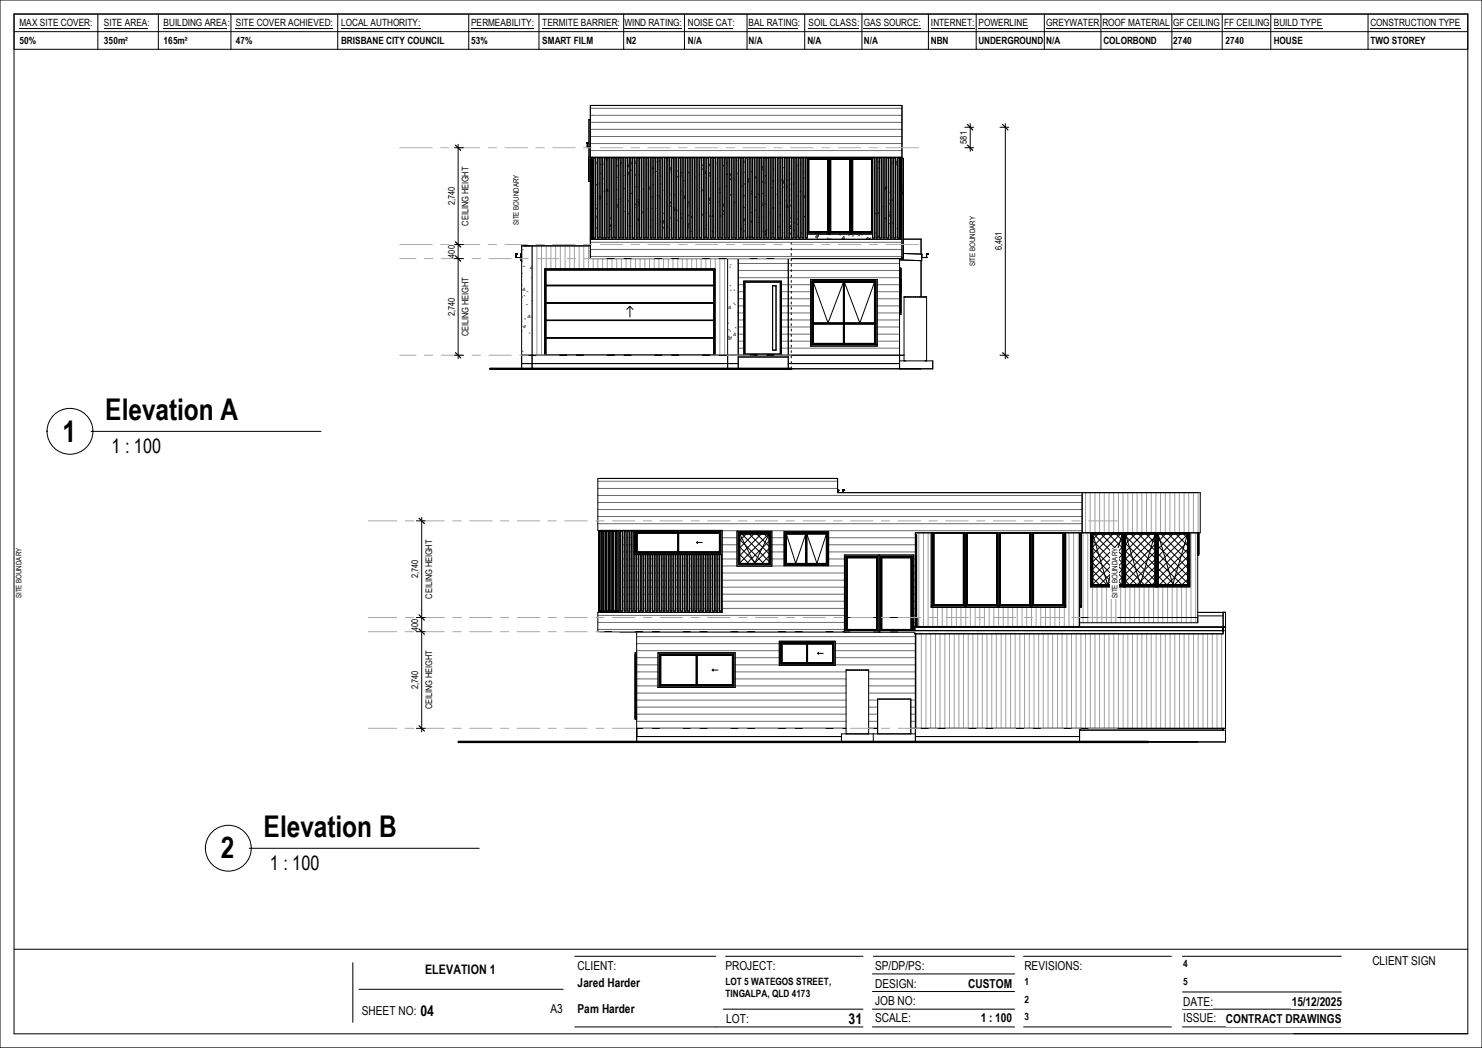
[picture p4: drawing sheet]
<svg xmlns="http://www.w3.org/2000/svg" width="420mm" height="297mm" viewBox="0 0 420 297" stroke-linecap="round" stroke-linejoin="round" font-family="sans-serif">
<defs><g id="words">
<g font-size="8.5">
<text x="29.8" y="119.2">Elevation A</text>
<text x="17.7" y="125.1">1</text>
<text x="74.7" y="237.3">Elevation B</text>
<text x="62.6" y="243.3">2</text>
</g>
<g font-size="5.6">
<text x="31.6" y="128.3">1 : 100</text>
<text x="76.5" y="246.5">1 : 100</text>
</g>
<g font-size="4.2">
<text x="119.2" y="288">04</text>
<text x="240.5" y="290.1">31</text>
</g>
<text font-size="3.7" x="120.5" y="276">ELEVATION 1</text>
<g font-size="3.5">
<text x="163.7" y="274.9">CLIENT:</text>
<text x="205.6" y="275">PROJECT:</text>
<text x="248" y="275">SP/DP/PS:</text>
<text x="290.3" y="275">REVISIONS:</text>
<text x="388.9" y="273.4">CLIENT SIGN</text>
<text x="163.7" y="279.7">Jared Harder</text>
<text x="248" y="279.9">DESIGN:</text>
<text x="274.4" y="279.9">CUSTOM</text>
<text x="102.5" y="287.6">SHEET NO:</text>
<text x="156" y="287.2">A3</text>
<text x="163.7" y="287.2">Pam Harder</text>
<text x="248" y="284.7">JOB NO:</text>
<text x="335.3" y="285">DATE:</text>
<text x="366.1" y="285.1">15/12/2025</text>
<text x="205.8" y="289.8">LOT:</text>
<text x="248" y="289.7">SCALE:</text>
<text x="278" y="289.7">1 : 100</text>
<text x="335.3" y="289.7">ISSUE:</text>
<text x="347.4" y="290.1">CONTRACT DRAWINGS</text>
</g>
<g font-size="2.9">
<text x="205.6" y="279">LOT 5 WATEGOS STREET,</text>
<text x="205.6" y="282.5">TINGALPA, QLD 4173</text>
</g>
<g font-size="2.8">
<text x="5.5" y="7.5">MAX SITE COVER:</text>
<text x="29.5" y="7.5">SITE AREA:</text>
<text x="46.4" y="7.5">BUILDING AREA:</text>
<text x="66.8" y="7.5">SITE COVER ACHIEVED:</text>
<text x="96.7" y="7.5">LOCAL AUTHORITY:</text>
<text x="133.5" y="7.5">PERMEABILITY:</text>
<text x="153.7" y="7.5">TERMITE BARRIER:</text>
<text x="177" y="7.5">WIND RATING:</text>
<text x="194.9" y="7.5">NOISE CAT:</text>
<text x="212.1" y="7.5">BAL RATING:</text>
<text x="229.2" y="7.5">SOIL CLASS:</text>
<text x="244.8" y="7.5">GAS SOURCE:</text>
<text x="263.8" y="7.5">INTERNET:</text>
<text x="277.3" y="7.5">POWERLINE</text>
<text x="296.5" y="7.5">GREYWATER</text>
<text x="312.4" y="7.5">ROOF MATERIAL</text>
<text x="332.5" y="7.5">GF CEILING</text>
<text x="346.9" y="7.5">FF CEILING</text>
<text x="361" y="7.5">BUILD TYPE</text>
<text x="388.4" y="7.5">CONSTRUCTION TYPE</text>
<text x="5.5" y="12.6">50%</text>
<text x="29.5" y="12.6">350m²</text>
<text x="46.4" y="12.6">165m²</text>
<text x="66.8" y="12.6">47%</text>
<text x="96.7" y="12.6">BRISBANE CITY COUNCIL</text>
<text x="133.5" y="12.6">53%</text>
<text x="153.7" y="12.6">SMART FILM</text>
<text x="177.4" y="12.6">N2</text>
<text x="194.9" y="12.6">N/A</text>
<text x="212.1" y="12.6">N/A</text>
<text x="228.8" y="12.6">N/A</text>
<text x="244.8" y="12.6">N/A</text>
<text x="263.8" y="12.6">NBN</text>
<text x="277.3" y="12.6">UNDERGROUND</text>
<text x="296.5" y="12.6">N/A</text>
<text x="312.7" y="12.6">COLORBOND</text>
<text x="332.5" y="12.6">2740</text>
<text x="347.3" y="12.4">2740</text>
<text x="361" y="12.6">HOUSE</text>
<text x="388.4" y="12.6">TWO STOREY</text>
<text x="335.3" y="274">4</text>
<text x="290.3" y="279.3">1</text>
<text x="335.3" y="279.1">5</text>
<text x="290.3" y="284.3">2</text>
<text x="290.3" y="289">3</text>
</g>
<g font-size="2.6">
<text x="274" y="40.7" transform="rotate(-90 274 40.7)">581</text>
<text x="128.9" y="58.2" transform="rotate(-90 128.9 58.2)">2,740</text>
<text x="132.8" y="63.9" transform="rotate(-90 132.8 63.9)">CEILING HEIGHT</text>
<text x="283.9" y="70.9" transform="rotate(-90 283.9 70.9)">6,461</text>
<text x="128.9" y="73" transform="rotate(-90 128.9 73)">400</text>
<text x="128.9" y="89.5" transform="rotate(-90 128.9 89.5)">2,740</text>
<text x="132.8" y="95.3" transform="rotate(-90 132.8 95.3)">CEILING HEIGHT</text>
<text x="118.5" y="163.9" transform="rotate(-90 118.5 163.9)">2,740</text>
<text x="122.5" y="169.6" transform="rotate(-90 122.5 169.6)">CEILING HEIGHT</text>
<text x="118.5" y="178.7" transform="rotate(-90 118.5 178.7)">400</text>
<text x="118.5" y="195.3" transform="rotate(-90 118.5 195.3)">2,740</text>
<text x="122.5" y="201" transform="rotate(-90 122.5 201)">CEILING HEIGHT</text>
</g>
<g font-size="2.1">
<text x="147" y="63.8" transform="rotate(-90 147 63.8)">SITE BOUNDARY</text>
<text x="276.4" y="75.5" transform="rotate(-90 276.4 75.5)">SITE BOUNDARY</text>
<text x="6.1" y="169.5" transform="rotate(-90 6.1 169.5)">SITE BOUNDARY</text>
<text x="316.7" y="169.5" transform="rotate(-90 316.7 169.5)">SITE BOUNDARY</text>
</g>
</g></defs>
<g fill="none" stroke="#a0a0a0" stroke-width=".28">
<path d="M150.8 69.7v31M152.1 69.7v31M153.5 69.7v31M154.8 69.7v6.5M156.1 69.7v6.5M157.5 69.7v6.5M158.8 69.7v6.5M160.1 69.7v6.5M161.5 69.7v6.5M162.8 69.7v6.5M164.1 69.7v6.5M165.4 69.7v6.5"/>
<path d="M166.8 69.7v6.5M168.1 73.3v2.9M169.4 73.3v2.9M170.8 73.3v2.9M172.1 73.3v2.9M173.4 73.3v2.9M174.8 73.3v2.9M176.1 73.3v2.9M177.4 73.3v2.9M178.7 73.3v2.9M180.1 73.3v2.9M181.4 73.3v2.9"/>
<path d="M182.8 73.3v2.9M184.1 73.3v2.9M185.4 73.3v2.9M186.7 73.3v2.9M188 73.3v2.9M189.4 73.3v2.9M190.7 73.3v2.9M192.1 73.3v2.9M193.4 73.3v2.9M194.7 73.3v2.9M196 73.3v2.9M197.4 73.3v2.9"/>
<path d="M198.7 73.3v2.9M200 73.3v2.9M201.4 73.3v2.9M202.7 73.3v27.4M204 73.3v27.4M205.4 73.3v27.4"/>
</g>
<g fill="none" stroke="#787878" stroke-width=".28">
<path d="M147.8 78.3l.1 .1M148 77.5l-.2 .1M148.2 74.1l-.3 .2M148.3 70.7l-.3 .2M148.5 75.5h.1M148.5 75.5h-.3M150.5 78.5l.3 .2M150.8 75.5l-.6 .6 .6 .1M206.8 75.6l.3 .2M207.2 75.1h-.3M147.8 84.2h.1M147.8 91.2h.1"/>
<path d="M147.9 80.9h-.1M148 93.8l-.2 .1M148 99.5l.3 .2M148.2 92.5l.7-.3-.2 .7zM148.5 81.8l.1-.1 .2 .6-.7-.1zM148.5 83.7l.3 .2M148.7 90.3l.3 .2M149.5 86.3l-.4 .1M149.6 82.6l-.3 .1M149.9 94.3l.3 .2M150 89.3l.2 .6h-.6zM150.6 89.8l-.3 .1"/>
<path d="M150.8 85.1v.2M206.2 95.7l.4-.5 .1 1-.5-.1M206.2 91.4l.3 .2M206.6 95.8l.7-.3-.2 .6zM206.7 93.4h-.4M206.8 80.9l.3 .2M206.8 93.7l.3 .2M206.9 86.7l.2 .7-.6-.1zM206.9 82.2l.3 .2M208.2 85.9h-.4M208.2 86.2l.2 .2M208.3 82.2l-.4 .1"/>
<path d="M208.3 92.8l.3 .2M208.3 94.4l.1 .6h-.5zM209.2 99.6h.1M209.2 88.4v.1M209.2 89.4l-.2 .1M207.7 100.6h-.3"/>
</g>
<g fill="none" stroke="#6c6c6c" stroke-width=".28">
<path d="M167.3 30.7h88.3M167.3 32.7h88.3M167.3 34.7h88.3M167.3 36.7h88.3M167.3 38.7h88.3M167.3 40.7h88.3M167.3 42.7h88.3M167.3 68.7h88.3M167.3 70.7h88.3M167.3 72.7h88.3M209.2 74.7h45.7M209.2 76.7h45.7"/>
<path d="M209.2 78.7h45.7M209.2 80.7h1.6M209.2 82.7h1.6M209.2 84.7h1.6M209.2 86.7h1.6M209.2 88.7h1.6M209.2 90.7h1.6M209.2 92.7h1.6M209.2 94.7h1.6M209.2 96.7h1.6M209.2 98.7h1.6M221.4 80.7h8.3"/>
<path d="M221.4 82.7h8.3M221.4 84.7h8.3M221.4 86.7h8.3M221.4 88.7h8.3M221.4 90.7h8.3M221.4 92.7h8.3M221.4 94.7h8.3M221.4 96.7h8.3M221.4 98.7h33.5M248.6 80.7h6.3M248.6 82.7h6.3M248.6 84.7h6.3"/>
<path d="M248.6 86.7h6.3M248.6 88.7h6.3M248.6 90.7h6.3M248.6 92.7h6.3M248.6 94.7h6.3M248.6 96.7h6.3"/>
</g>
<g fill="none" stroke="#cecece" stroke-width=".28">
<path d="M168 44.7h.3M168 54.6h.3M168 47.8l.2 .1M168.2 58.3h-.2M168.8 44.6v.2M169 46.1l.2 .3M169 59l.2 .2M169.3 56.2l-.1 .1M169.3 52.3l-.2 .1 .2 .1M169.3 57.9l-.1 .1M169.8 55.7l.3-.2v.9l-.3-.1M169.8 52.2h.1"/>
<path d="M170.1 49.1l.2 .1M170.3 46.5v.1M170.8 46.3v.3M170.8 50.6h.2M170.8 54.3h.1M171.8 54.1l.3-.5 .2 .7-.5-.1M171.8 59.8h.1M171.8 45l.5-.2-.2 .6-.3-.2M172 57.7l-.2 .1M173.2 50.3h.1M174.8 53.6h.1M174.8 58.5l.3 .2"/>
<path d="M174.9 45.1l.2 .2M174.9 58l.2 .2M175 50.2l-.2 .2M175.1 46.9l-.3 .2M175.3 56.5v.1M175.8 56.3v.2M175.8 49.5h.1M176.2 46.2l-.3 .1M176.8 53.3l.3 .2M177 59.9l.2 .2M177.3 49.7l-.3 .1M177.8 46.9l.2-.3 .1 .6h-.3"/>
<path d="M178.1 56.9h.2M178.3 48.9l-.5 .2M178.3 49l-.2 .5-.3-.3M178.8 46.4h.5M178.8 48.2l.3 .1M179.3 54.4l-.4 .5h.4M179.3 45.8l-.5 .5M179.9 56.3l-.1 .1M180 52.9l-.2 .2M180 45.7l-.2 .1M180.2 49.5l-.3 .2M180.2 58.8h.1"/>
<path d="M180.3 57.7l-.2 .3h.2M180.3 46.1l-.3 .3M180.8 57.2l.2 .9h-.2M180.8 56.9l.2 .2M180.9 49.5l.3 .2M181 56.6h-.2M181.1 52.9l-.3 .1M181.2 50.9l.1 .1M182.2 53.6h.1M183.2 59.2h.1M183.3 46.3v.1M183.8 53.3l.4 .3 .1-.3"/>
<path d="M184.2 48.4h.1M184.3 53l-.5 .2M184.8 56v.1M185 59l-.2 .1M185 55.6l-.2 .2M185.2 52.2l-.3 .3M185.3 47.3l-.5 .5 .5 .1M185.3 45.6l-.1 .1M185.3 48.9l-.3 .2M185.8 59.1h.1M186.1 44.9h.2M186.3 55.4v.1"/>
<path d="M186.3 45.8v.1M186.3 48.6h-.3M186.8 55.3v.2M186.8 45.6v.2M186.8 56l.1 .1M187.1 49.9l.2 .1M187.3 52.1h-.1M187.8 53.9l.1 .1M188.3 59.3h.1M189.1 58.2l.2 .1M189.2 45.3l.1 .1M189.8 48.1l.5 .1"/>
<path d="M189.8 57.4l.5 .2M189.8 48.7l.1 .1M190.2 48l-.3 .1M190.2 58.3l-.3 .2M190.3 47.3l-.5 .5M190.3 51.6l-.1 .1M190.3 57.1l-.5 .2M190.3 54.9l-.2 .2M190.7 44.7h.1M191.1 59.2l.2 .2M191.1 58.9h-.3M191.3 55.2l-.4 .1"/>
<path d="M191.3 59.3l-.4 .3 .4 .1M191.8 59.4v.4M191.8 50l.3 .2M192.3 48.3l-.2 .2h.2M192.3 50h.1M192.8 49.7h.2l-.2 .5M192.8 55l.1 .1M193 54l.3 .1M193 48.9l.3 .2M193.8 55.8l.2-.3 .1 .7-.3-.1M193.8 51.2h.1M195 58.4h-.2"/>
<path d="M195.1 48.9l.2 .1M195.1 57.1l.2 .3M195.3 57.7h-.1M196.3 47.2h.1M196.3 50.9h-.2M197.2 50.2h.1M198.8 53.8h.2l-.2 .6M199 47.8l.2 .2M199.1 46.9h-.3M199.8 48.6h.1l.1 .6-.2-.1M200.3 50.4h-.3M200.8 49.4l.4-.5 .1 .6"/>
<path d="M200.8 49.8l.5 .1M200.8 46.7l.5 .3M200.9 46.7l-.1 .2M201 56.1l.3 .2M201 57.6h.3M201.3 56.2l-.5 .6h.5M201.3 46.5l-.5 .2M201.9 59.6l.3 .3M202.8 50.5l.1 .1M203 46.4h-.2M203.8 53.6h.2M203.9 57.2h-.1"/>
<path d="M203.9 54.5l.3 .2M204.8 58l.3-.1-.2 .6M204.8 58.4l.1 .1M204.9 46.8l.2 .2M204.9 59.7l.2 .2M205.8 56.1v.1M205.9 49.3l.3 .2M206 52.7l-.2 .2M206.1 49.4l-.3 .2M206.2 46l-.2 .2M206.8 49.6l.4-.4 .1 .6h-.5M206.9 55.1l.3 .2"/>
<path d="M207.3 50.6l-.5 .2 .5 .3M208.1 50.7l.2 .1M208.3 57.1l-.2 .3h.2M209.1 45.6h.2M209.3 49.2h-.3M210.3 52.7h-.2M210.8 45.8l.3 .2M210.8 58.7l.2 .2M210.9 58.8l-.1 .1M211.1 55.4l-.3 .2M211.2 52l-.3 .2M211.2 59.9h.1"/>
<path d="M211.3 45.4l-.1 .1M211.3 48.6l-.3 .3M211.8 50.9l.2-.3 .2 1-.4-.1M212 45.2h-.2M212.9 54.1l.2 .2M213.1 48.7h-.3M213.3 54.7l-.4 .2 .4 .2M214.1 59.5l-.3 .1M214.2 55.8l-.3 .1M214.3 50l-.3 .4h.3M214.8 54.9l.3 .2M215.8 57.5l.2 .6h-.2"/>
<path d="M215.8 47.3l.3-.1-.3 .6M215.8 44.7h-.3M216.1 58.2l-.3 .1M216.2 54.8l-.3 .1M216.3 48.1l-.1 .1M216.3 51.4l-.3 .2M216.6 44.6l-.2 .1M216.8 51.9h.1M216.8 49.8l.2 .2M216.8 44.8l.2 .2M216.8 57.7l.2 .2M217.9 59l-.1 .1"/>
<path d="M218.8 44.6l.2 .1M218.8 53.1l.2 .2M218.9 51.1l.3 .2M219.2 47.9h.1M219.3 58.8l-.4 .2 .4 .2M219.3 51.5l-.2 .1M220.2 55.2h.1M220.3 55.1h.1M221.3 51h.1M221.3 51v.1M221.3 54.1l-.1 .1M221.3 57.4l-.2 .2"/>
<path d="M221.8 50.7v.4M221.8 51.4l.4-.1-.2 .6-.2-.1M222.1 47.5h-.3M222.2 50h.1M222.2 49.8l.1 .1M222.3 52.9l-.2 .2h.2M222.8 58.5l.3-.4 .2 .6h-.5M222.8 52.4l.1-.1 .1 1-.2-.1M222.8 56.8l.1 .1M223.3 51l-.4 .1M224.2 44.8l.1 .1M224.3 58.2h-.3"/>
<path d="M224.8 52.2l.2 .1M225.8 55.5l.1 .1M225.9 47h-.1M226.8 54.2h.2M226.9 57.8l-.1 .1M226.9 46.5l-.1 .1M227.8 55.6l.4-.2-.2 .6-.2-.1M227.8 50.3l.1 .1M228.2 48.8l.1 .1M248.9 47.6l-.1 .1M249.3 45.6l-.3 .3 .3 .1M249.8 58.5h.1"/>
<path d="M249.8 54.8h.1M251.3 53l-.5 .1 .1-.1 .1 .6h-.2M251.3 53.1l-.1 .5-.4-.3M251.8 57.6l.3 .2M251.9 44.7l.2 .3M252.3 56.6l-.1 .1M252.3 59.9l-.2 .2M252.3 54.5h-.2M252.8 56.6l.2 .1M252.9 46.4h-.1M253.3 45.8h-.2l.2 .2M253.8 46.1l.3-.3 .1 .9h-.4"/>
<path d="M253.8 45.6v.1M254.8 58.2h.1M254.8 51.4l.1 .1M254.8 50.5h.1M254.9 57.9l-.1 .1M169.2 64.5l-.3 .2M169.3 61.2l-.3 .1M169.3 61.8h-.3M171.3 67.1l-.7 .7M171.4 67.4l.1 .4M172.8 63.7l.3 .2M173.1 64.9l-.3 .1"/>
<path d="M173.3 61.6l-.2 .2 .2 .1M173.3 63.6l-.5 .2M173.3 63.9l-.1 .3-.4-.2M174.3 63.9l-.1 .1M174.3 67.2l-.2 .2M175.3 64.8h.1M178.2 63.9l.1 .1M178.3 60.6h-.3M179.2 67.8h.2M179.3 64.1h-.1M180.8 62l.2 .5h-.2M181.2 63.8h.1"/>
<path d="M181.3 60.6v.1M181.8 60.4l.1-.1-.1 .4M182.2 60.1h-.4M183.2 67.2l-.3 .1M183.8 64.3h.1M184.8 62.4h.1M185.8 63.2h.1M187.1 62.7l.2 .2M187.8 62.9l.3-.4 .2 .7h-.5M187.8 64.5l.2-.1-.2 .6M187.8 60.3l.3 .2M188.3 62.9h-.2"/>
<path d="M189.1 64.4l.2 .1M189.9 65l-.1 .2M190.1 61.6l-.3 .2M192.3 62.4h-.3M192.6 67.8h.1M193 61.7l.3 .2M193.2 60.6h.1M195.1 67.7l-.2 .1M195.2 64.3l-.3 .2M195.3 63.3l-.4 .5h.4M195.3 60.9l-.3 .2M195.8 65.6h.2"/>
<path d="M196.3 61.3l-.5 .1 .5 .3M198.2 65.3h.1M198.8 60.9l.1 .1M199 60.7l.2 .2M199.9 64.8l.3 .2M200.2 67.1l-.3 .1M200.3 60.4l-.1 .1M200.3 63.7l-.2 .1M201.3 61.2l-.4 .1M201.8 61.3l.5 .1M202.3 64.3v.1M202.3 60.8l-.5 .5"/>
<path d="M202.3 65.4l-.4 .1 .4 .3M202.3 64.7l-.2 .1M202.8 64.3v.2M204.1 61l.2 .2M205.1 60.7h-.3M205.3 66.4l-.1 .1M208.7 67.6h-.3M208.8 63.9h.1M209.8 64.7l.2-.2 .1 .6h-.3M210.8 62.1l.4-.1-.3 .6-.1-.1M210.8 65.3l.2 .2M211.3 63.5l-.2 .1"/>
<path d="M212.3 67.1h-.1M212.8 63l.5 .1M212.8 60.1l.3 .2M212.8 67l.3 .2M213.3 62.3l-.5 .5M214.9 61.5l.3 .2M215.2 63l-.3 .1M215.8 64.9h.1M215.9 61.5l-.1 .1M216.2 65.5l.1 .1M216.8 66.2l.4-.2-.2 .7-.2-.2M217.3 65.2l-.5 .5h.5"/>
<path d="M218.2 60.4h.1M218.8 66.2h.2M218.8 66l.2 .2M221 67.5l-.3 .2M221.1 64.1l-.3 .2M221.2 60.7l-.3 .3M221.3 65.9h-.1M221.8 65.9h.1M222.2 62.7h.1M223.8 64.7l.5 .1M223.8 60.7h.1M224.2 61.8l-.3 .1"/>
<path d="M224.3 66.1l-.2 .2h.2M224.3 64.1l-.1-.3-.4 .5M224.8 65l.1 .2M225.3 62.9l-.3 .1 .3 .2M225.3 65.4h-.3M225.8 62l.3 .1M226.2 66.8l-.3 .2M226.3 60.2h-.1M226.3 63.5l-.2 .1M227 66l.3 .2M228 61.3l-.2 .1M228.2 61.7l.1 .1"/>
<path d="M231.1 67.1l.7-.3-.2 .7zM231.1 66.3v.1M231.9 66.4l.1 .6h-.6zM232.6 66.3l.1 .1M234.4 66.3l.8 .2v-.2M234.5 67.5l.2 .2M235.5 67.7h-.3M237.9 66.4l.3 .2M239.1 67l.2 .6h-.7zM240.4 66.5l.3 .2M241.9 66.8l-.3 .1M243.3 66.7l.3 .1"/>
<path d="M244.5 66.5h-.4M245.4 67.8l.6-.6v.6M246.4 67.6l-.1 .2M246.4 67.6l.1 .2M246.4 67.7l-.4 .1M246.4 67.7l-.1 .1M246.8 67.4l-.3 .2M248.3 60.5v.2M248.3 66h-.3M248.8 60.3v.3M248.8 66.9l.2 .2M250.8 61.8l.2 .1"/>
<path d="M251 62h-.2M252.1 66.7l-.3 .1M252.2 63.3l-.2 .2M252.3 64.4h.1M252.3 60.7l-.5 .5 .5 .1M252.9 63.1l.3 .2M254.1 67.1l.2 .1M254.3 64.6v.1M254.9 64.4l-.1 .1M254.9 64.5l-.1 .4"/>
</g>
<g fill="none" stroke="#464646" stroke-width=".28">
<path d="M168 44.7h.3M168 54.6h.3M168 47.8l.2 .1M168.2 58.3h-.2M168.8 44.6v.2M169 46.1l.2 .3M169 59l.2 .2M169.3 56.2l-.1 .1M169.3 52.3l-.2 .1 .2 .1M169.3 57.9l-.1 .1M169.8 55.7l.3-.2v.9l-.3-.1M169.8 52.2h.1"/>
<path d="M170.1 49.1l.2 .1M170.3 46.5v.1M170.8 46.3v.3M170.8 50.6h.2M170.8 54.3h.1M171.8 54.1l.3-.5 .2 .7-.5-.1M171.8 59.8h.1M171.8 45l.5-.2-.2 .6-.3-.2M172 57.7l-.2 .1M173.2 50.3h.1M174.8 53.6h.1M174.8 58.5l.3 .2"/>
<path d="M174.9 45.1l.2 .2M174.9 58l.2 .2M175 50.2l-.2 .2M175.1 46.9l-.3 .2M175.3 56.5v.1M175.8 56.3v.2M175.8 49.5h.1M176.2 46.2l-.3 .1M176.8 53.3l.3 .2M177 59.9l.2 .2M177.3 49.7l-.3 .1M177.8 46.9l.2-.3 .1 .6h-.3"/>
<path d="M178.1 56.9h.2M178.3 48.9l-.5 .2M178.3 49l-.2 .5-.3-.3M178.8 46.4h.5M178.8 48.2l.3 .1M179.3 54.4l-.4 .5h.4M179.3 45.8l-.5 .5M179.9 56.3l-.1 .1M180 52.9l-.2 .2M180 45.7l-.2 .1M180.2 49.5l-.3 .2M180.2 58.8h.1"/>
<path d="M180.3 57.7l-.2 .3h.2M180.3 46.1l-.3 .3M180.8 57.2l.2 .9h-.2M180.8 56.9l.2 .2M180.9 49.5l.3 .2M181 56.6h-.2M181.1 52.9l-.3 .1M181.2 50.9l.1 .1M182.2 53.6h.1M183.2 59.2h.1M183.3 46.3v.1M183.8 53.3l.4 .3 .1-.3"/>
<path d="M184.2 48.4h.1M184.3 53l-.5 .2M184.8 56v.1M185 59l-.2 .1M185 55.6l-.2 .2M185.2 52.2l-.3 .3M185.3 47.3l-.5 .5 .5 .1M185.3 45.6l-.1 .1M185.3 48.9l-.3 .2M185.8 59.1h.1M186.1 44.9h.2M186.3 55.4v.1"/>
<path d="M186.3 45.8v.1M186.3 48.6h-.3M186.8 55.3v.2M186.8 45.6v.2M186.8 56l.1 .1M187.1 49.9l.2 .1M187.3 52.1h-.1M187.8 53.9l.1 .1M188.3 59.3h.1M189.1 58.2l.2 .1M189.2 45.3l.1 .1M189.8 48.1l.5 .1"/>
<path d="M189.8 57.4l.5 .2M189.8 48.7l.1 .1M190.2 48l-.3 .1M190.2 58.3l-.3 .2M190.3 47.3l-.5 .5M190.3 51.6l-.1 .1M190.3 57.1l-.5 .2M190.3 54.9l-.2 .2M190.7 44.7h.1M191.1 59.2l.2 .2M191.1 58.9h-.3M191.3 55.2l-.4 .1"/>
<path d="M191.3 59.3l-.4 .3 .4 .1M191.8 59.4v.4M191.8 50l.3 .2M192.3 48.3l-.2 .2h.2M192.3 50h.1M192.8 49.7h.2l-.2 .5M192.8 55l.1 .1M193 54l.3 .1M193 48.9l.3 .2M193.8 55.8l.2-.3 .1 .7-.3-.1M193.8 51.2h.1M195 58.4h-.2"/>
<path d="M195.1 48.9l.2 .1M195.1 57.1l.2 .3M195.3 57.7h-.1M196.3 47.2h.1M196.3 50.9h-.2M197.2 50.2h.1M198.8 53.8h.2l-.2 .6M199 47.8l.2 .2M199.1 46.9h-.3M199.8 48.6h.1l.1 .6-.2-.1M200.3 50.4h-.3M200.8 49.4l.4-.5 .1 .6"/>
<path d="M200.8 49.8l.5 .1M200.8 46.7l.5 .3M200.9 46.7l-.1 .2M201 56.1l.3 .2M201 57.6h.3M201.3 56.2l-.5 .6h.5M201.3 46.5l-.5 .2M201.9 59.6l.3 .3M202.8 50.5l.1 .1M203 46.4h-.2M203.8 53.6h.2M203.9 57.2h-.1"/>
<path d="M203.9 54.5l.3 .2M204.8 58l.3-.1-.2 .6M204.8 58.4l.1 .1M204.9 46.8l.2 .2M204.9 59.7l.2 .2M205.8 56.1v.1M205.9 49.3l.3 .2M206 52.7l-.2 .2M206.1 49.4l-.3 .2M206.2 46l-.2 .2M206.8 49.6l.4-.4 .1 .6h-.5M206.9 55.1l.3 .2"/>
<path d="M207.3 50.6l-.5 .2 .5 .3M208.1 50.7l.2 .1M208.3 57.1l-.2 .3h.2M209.1 45.6h.2M209.3 49.2h-.3M210.3 52.7h-.2M210.8 45.8l.3 .2M210.8 58.7l.2 .2M210.9 58.8l-.1 .1M211.1 55.4l-.3 .2M211.2 52l-.3 .2M211.2 59.9h.1"/>
<path d="M211.3 45.4l-.1 .1M211.3 48.6l-.3 .3M211.8 50.9l.2-.3 .2 1-.4-.1M212 45.2h-.2M212.9 54.1l.2 .2M213.1 48.7h-.3M213.3 54.7l-.4 .2 .4 .2M214.1 59.5l-.3 .1M214.2 55.8l-.3 .1M214.3 50l-.3 .4h.3M214.8 54.9l.3 .2M215.8 57.5l.2 .6h-.2"/>
<path d="M215.8 47.3l.3-.1-.3 .6M215.8 44.7h-.3M216.1 58.2l-.3 .1M216.2 54.8l-.3 .1M216.3 48.1l-.1 .1M216.3 51.4l-.3 .2M216.6 44.6l-.2 .1M216.8 51.9h.1M216.8 49.8l.2 .2M216.8 44.8l.2 .2M216.8 57.7l.2 .2M217.9 59l-.1 .1"/>
<path d="M218.8 44.6l.2 .1M218.8 53.1l.2 .2M218.9 51.1l.3 .2M219.2 47.9h.1M219.3 58.8l-.4 .2 .4 .2M219.3 51.5l-.2 .1M220.2 55.2h.1M220.3 55.1h.1M221.3 51h.1M221.3 51v.1M221.3 54.1l-.1 .1M221.3 57.4l-.2 .2"/>
<path d="M221.8 50.7v.4M221.8 51.4l.4-.1-.2 .6-.2-.1M222.1 47.5h-.3M222.2 50h.1M222.2 49.8l.1 .1M222.3 52.9l-.2 .2h.2M222.8 58.5l.3-.4 .2 .6h-.5M222.8 52.4l.1-.1 .1 1-.2-.1M222.8 56.8l.1 .1M223.3 51l-.4 .1M224.2 44.8l.1 .1M224.3 58.2h-.3"/>
<path d="M224.8 52.2l.2 .1M225.8 55.5l.1 .1M225.9 47h-.1M226.8 54.2h.2M226.9 57.8l-.1 .1M226.9 46.5l-.1 .1M227.8 55.6l.4-.2-.2 .6-.2-.1M227.8 50.3l.1 .1M228.2 48.8l.1 .1M248.9 47.6l-.1 .1M249.3 45.6l-.3 .3 .3 .1M249.8 58.5h.1"/>
<path d="M249.8 54.8h.1M251.3 53l-.5 .1 .1-.1 .1 .6h-.2M251.3 53.1l-.1 .5-.4-.3M251.8 57.6l.3 .2M251.9 44.7l.2 .3M252.3 56.6l-.1 .1M252.3 59.9l-.2 .2M252.3 54.5h-.2M252.8 56.6l.2 .1M252.9 46.4h-.1M253.3 45.8h-.2l.2 .2M253.8 46.1l.3-.3 .1 .9h-.4"/>
<path d="M253.8 45.6v.1M254.8 58.2h.1M254.8 51.4l.1 .1M254.8 50.5h.1M254.9 57.9l-.1 .1M169.2 64.5l-.3 .2M169.3 61.2l-.3 .1M169.3 61.8h-.3M171.3 67.1l-.7 .7M171.4 67.4l.1 .4M172.8 63.7l.3 .2M173.1 64.9l-.3 .1"/>
<path d="M173.3 61.6l-.2 .2 .2 .1M173.3 63.6l-.5 .2M173.3 63.9l-.1 .3-.4-.2M174.3 63.9l-.1 .1M174.3 67.2l-.2 .2M175.3 64.8h.1M178.2 63.9l.1 .1M178.3 60.6h-.3M179.2 67.8h.2M179.3 64.1h-.1M180.8 62l.2 .5h-.2M181.2 63.8h.1"/>
<path d="M181.3 60.6v.1M181.8 60.4l.1-.1-.1 .4M182.2 60.1h-.4M183.2 67.2l-.3 .1M183.8 64.3h.1M184.8 62.4h.1M185.8 63.2h.1M187.1 62.7l.2 .2M187.8 62.9l.3-.4 .2 .7h-.5M187.8 64.5l.2-.1-.2 .6M187.8 60.3l.3 .2M188.3 62.9h-.2"/>
<path d="M189.1 64.4l.2 .1M189.9 65l-.1 .2M190.1 61.6l-.3 .2M192.3 62.4h-.3M192.6 67.8h.1M193 61.7l.3 .2M193.2 60.6h.1M195.1 67.7l-.2 .1M195.2 64.3l-.3 .2M195.3 63.3l-.4 .5h.4M195.3 60.9l-.3 .2M195.8 65.6h.2"/>
<path d="M196.3 61.3l-.5 .1 .5 .3M198.2 65.3h.1M198.8 60.9l.1 .1M199 60.7l.2 .2M199.9 64.8l.3 .2M200.2 67.1l-.3 .1M200.3 60.4l-.1 .1M200.3 63.7l-.2 .1M201.3 61.2l-.4 .1M201.8 61.3l.5 .1M202.3 64.3v.1M202.3 60.8l-.5 .5"/>
<path d="M202.3 65.4l-.4 .1 .4 .3M202.3 64.7l-.2 .1M202.8 64.3v.2M204.1 61l.2 .2M205.1 60.7h-.3M205.3 66.4l-.1 .1M208.7 67.6h-.3M208.8 63.9h.1M209.8 64.7l.2-.2 .1 .6h-.3M210.8 62.1l.4-.1-.3 .6-.1-.1M210.8 65.3l.2 .2M211.3 63.5l-.2 .1"/>
<path d="M212.3 67.1h-.1M212.8 63l.5 .1M212.8 60.1l.3 .2M212.8 67l.3 .2M213.3 62.3l-.5 .5M214.9 61.5l.3 .2M215.2 63l-.3 .1M215.8 64.9h.1M215.9 61.5l-.1 .1M216.2 65.5l.1 .1M216.8 66.2l.4-.2-.2 .7-.2-.2M217.3 65.2l-.5 .5h.5"/>
<path d="M218.2 60.4h.1M218.8 66.2h.2M218.8 66l.2 .2M221 67.5l-.3 .2M221.1 64.1l-.3 .2M221.2 60.7l-.3 .3M221.3 65.9h-.1M221.8 65.9h.1M222.2 62.7h.1M223.8 64.7l.5 .1M223.8 60.7h.1M224.2 61.8l-.3 .1"/>
<path d="M224.3 66.1l-.2 .2h.2M224.3 64.1l-.1-.3-.4 .5M224.8 65l.1 .2M225.3 62.9l-.3 .1 .3 .2M225.3 65.4h-.3M225.8 62l.3 .1M226.2 66.8l-.3 .2M226.3 60.2h-.1M226.3 63.5l-.2 .1M227 66l.3 .2M228 61.3l-.2 .1M228.2 61.7l.1 .1"/>
<path d="M231.1 67.1l.7-.3-.2 .7zM231.1 66.3v.1M231.9 66.4l.1 .6h-.6zM232.6 66.3l.1 .1M234.4 66.3l.8 .2v-.2M234.5 67.5l.2 .2M235.5 67.7h-.3M237.9 66.4l.3 .2M239.1 67l.2 .6h-.7zM240.4 66.5l.3 .2M241.9 66.8l-.3 .1M243.3 66.7l.3 .1"/>
<path d="M244.5 66.5h-.4M245.4 67.8l.6-.6v.6M246.4 67.6l-.1 .2M246.4 67.6l.1 .2M246.4 67.7l-.4 .1M246.4 67.7l-.1 .1M246.8 67.4l-.3 .2M248.3 60.5v.2M248.3 66h-.3M248.8 60.3v.3M248.8 66.9l.2 .2M250.8 61.8l.2 .1"/>
<path d="M251 62h-.2M252.1 66.7l-.3 .1M252.2 63.3l-.2 .2M252.3 64.4h.1M252.3 60.7l-.5 .5 .5 .1M252.9 63.1l.3 .2M254.1 67.1l.2 .1M254.3 64.6v.1M254.9 64.4l-.1 .1M254.9 64.5l-.1 .4"/>
</g>
<g fill="none" stroke="#000" stroke-width=".28">
<path d="M167.3 33.9h-.4v10.7M166.3 40.6h.1M166.3 40.5l.2 .1M166.3 40.5h.2M166.4 40.5h.1M166.4 40.5h-.1M166.4 40.6h.1M166.5 41.5h.1M166.5 40.5h.1M166.5 40.6v1h.8M166.5 40.5v.1M166.5 41.6h.1"/>
<path d="M168 44.6v23.2M168 44.7h-.3v22.7h.3M168.3 44.7h.5v22.7h-.5zM169.3 44.7h.5v22.7h-.5zM170.3 44.7h.5v22.7h-.5zM171.3 44.7h.5v22.7h-.5zM172.3 44.7h.5v22.7h-.5zM173.3 44.7h.5v22.7h-.5zM174.3 44.7h.5v22.7h-.5zM175.3 44.7h.5v22.7h-.5zM176.3 44.7h.5v22.7h-.5zM177.3 44.7h.5v22.7h-.5z"/>
<path d="M178.3 44.7h.5v22.7h-.5zM179.3 44.7h.5v22.7h-.5zM180.3 44.7h.5v22.7h-.5zM181.3 44.7h.5v22.7h-.5zM182.3 44.7h.5v22.7h-.5zM183.3 44.7h.5v22.7h-.5zM184.3 44.7h.5v22.7h-.5zM185.3 44.7h.5v22.7h-.5zM186.3 44.7h.5v22.7h-.5zM187.3 44.7h.5v22.7h-.5zM188.3 44.7h.5v22.7h-.5zM189.3 44.7h.5v22.7h-.5z"/>
<path d="M190.3 44.7h.5v22.7h-.5zM191.3 44.7h.5v22.7h-.5zM192.3 44.7h.5v22.7h-.5zM193.3 44.7h.5v22.7h-.5zM194.3 44.7h.5v22.7h-.5zM195.3 44.7h.5v22.7h-.5zM196.3 44.7h.5v22.7h-.5zM197.3 44.7h.5v22.7h-.5zM198.3 44.7h.5v22.7h-.5zM199.3 44.7h.5v22.7h-.5zM200.3 44.7h.5v22.7h-.5zM201.3 44.7h.5v22.7h-.5z"/>
<path d="M202.3 44.7h.5v22.7h-.5zM203.3 44.7h.5v22.7h-.5zM204.3 44.7h.5v22.7h-.5zM205.3 44.7h.5v22.7h-.5zM206.3 44.7h.5v22.7h-.5zM207.3 44.7h.5v22.7h-.5zM208.3 44.7h.5v22.7h-.5zM209.3 44.7h.5v22.7h-.5zM210.3 44.7h.5v22.7h-.5zM211.3 44.7h.5v22.7h-.5zM212.3 44.7h.5v22.7h-.5zM213.3 44.7h.5v22.7h-.5z"/>
<path d="M214.3 44.7h.5v22.7h-.5zM215.3 44.7h.5v22.7h-.5zM216.3 44.7h.5v22.7h-.5zM217.3 44.7h.5v22.7h-.5zM218.3 44.7h.5v22.7h-.5zM219.3 44.7h.5v22.7h-.5zM220.3 44.7h.5v22.7h-.5zM221.3 44.7h.5v22.7h-.5zM222.3 44.7h.5v22.7h-.5zM223.3 44.7h.5v22.7h-.5zM224.2 48.9v.5M224.2 50.5v.5"/>
<path d="M224.2 52v.5M224.2 53.5v.5M224.2 55v.5M224.2 56.6v.5M224.2 58.1v.5M224.2 59.6v.6M224.3 44.7h.5v22.7h-.5zM225.3 44.7h.5v22.7h-.5zM226.3 44.7h.5v22.7h-.5zM227.3 44.7h.5v22.7h-.5zM228.3 44.7h.5v22.7h-.5zM228.6 44.6v.1"/>
<path d="M229 45h5.7v20.8h-5.7zM229.2 45.1h5.4M229.2 45.1v20.6M229.2 45.1v.1M229.2 45.2h5.3M229.2 45.2v20.5M234.5 45.2v20.5M234.6 45.1v20.6M234.6 45.1l-.1 .1M234.8 44.6v21.7M235.2 44.6v21.7M235.2 45h5.7v20.8h-5.7z"/>
<path d="M235.4 45.1h5.4M235.4 45.1v20.6M235.4 45.1v.1M235.4 45.2h5.3M235.4 45.2v20.5M240.7 45.2v20.5M240.8 45.1v20.6M240.8 45.1l-.1 .1M241 44.6v21.7M241.4 44.6v21.7M241.5 45h5.6v20.8h-5.6zM241.6 45.1v20.6"/>
<path d="M241.6 45.1h5.4M241.6 45.1v.1M241.6 45.2v20.5M241.6 45.2h5.4M247 45.2v20.5M247 45.1v20.6M247 45.1v.1M247.3 44.7h.5v22.7h-.5zM247.3 44.8h-6v21.2M247.6 44.6v.1M248.3 44.7h.5v22.7h-.5zM249.3 44.7h.5v22.7h-.5z"/>
<path d="M250.3 44.7h.5v22.7h-.5zM251.3 44.7h.5v22.7h-.5zM252.3 44.7h.5v22.7h-.5zM253.3 44.7h.5v22.7h-.5zM254.3 44.7h.5v22.7h-.5zM254.9 44.6v23.2M255.1 44.7h.3v22.7h-.3zM255.6 44.9h.4v28.5h-.4v-43.5h-88.3v43.4h88.3M255.6 44.6h-88.7v6.8h.4M255.6 54.7h.4M146.1 71.9h.1M146.1 72l.2 1h1.3"/>
<path d="M146.2 72h.1M146.2 72v.1M146.2 71.9l-.1 .1M146.2 72.1h.1M146.2 71.9h.1M146.3 71.9h-.2M146.3 73h.1M147.6 72v1.9h.2M147.8 72h-.2v1M150.8 69.7v34.8M167.3 69.7h-19.5v34.8h116.5v-2.2h-9.4M167.3 67.8h88.3"/>
<path d="M206.2 73.3v31.2M209.2 73.3v31.2M223.4 73.3v31.2M224.2 61.1v.6M224.2 62.7v.5M224.2 64.2v.5M224.2 65.7v.6M224.2 67.3v.5M224.2 68.8v.5M224.2 70.3v.6M224.2 71.8v.6M224.2 73.4v.5"/>
<path d="M224.2 74.9v.5M224.2 76.5v.5M224.2 78v.5M224.2 79.5v.5M228.8 66h18.5M228.8 66.3h18.5M228.9 66v-21.2h6v21.2M229.2 65.7h5.4M229.2 65.7h5.3M229.2 65.7h.1M229.7 79.2h18.9v18.9h-18.9zM230.3 79.9h17.7v17.6h-17.7z"/>
<path d="M230.5 80h8.6M230.5 80v11.6M230.5 80h.1M234.5 65.7h.1M235.1 66v-21.2h6v21.2M235.4 65.7h5.4M235.4 65.7h5.3M235.4 65.7h.1M239.1 80v11.6M239.1 80h-.1M239.1 79.9v17.6M239.3 80h8.6"/>
<path d="M239.3 80v11.6M239.3 80h.1M240.7 65.7h.1M241.6 65.7h5.4M241.6 65.7h.1M247 65.7h.1M247.9 80v11.6M247.9 80h-.1M254.9 73.3v31.2M254.9 76h.4v13.1h-.4M254.9 73.7l6.1 .2M254.9 79.2h.4"/>
<path d="M255.6 73h.4M256 67.8h5v4.2M256 71.8l5 .2M261 73.9v10.3M261 72h.2v1.9h-.2M262.5 73h.1M262.6 71.9h.1M262.6 72h.1M262.6 72v.1M262.7 72h.1M262.7 71.9h.1M262.7 72l-.1 1h-1.4"/>
<path d="M262.7 71.9v.1M154.7 80.9h47.6M154.7 85.8h47.6M154.7 81h47.6M154.7 85.9h47.6M154.7 90.8h47.6M154.7 95.7h47.6M154.7 95.8h47.6M178.5 86.8l-.9 .9M178.5 86.8l.9 .9M178.5 86.8v3M218.9 81h1v18.2h-1z"/>
<path d="M224.2 81v.6M224.2 82.5v.6M224.2 84.1v.5M224.2 85.6v.5M224.2 87.2v.5M224.2 88.7v.5M224.2 90.2v.5M224.2 91.7v.5M224.2 93.3v.5M224.2 94.8v.5M224.2 96.3v.6M224.2 97.8v.6"/>
<path d="M224.2 99.4v.5M229.7 97.7h18.9M230.2 97.7v-18h18v18M230.3 91.7h17.7M230.5 91.8h8.6M230.5 97.4h8.6M230.5 91.8v5.6M230.5 91.6h8.6M230.5 80l4.2 11.5 4.3-11.5M230.5 91.5v.1M239 91.5l.1 .1M239.1 91.8v5.6"/>
<path d="M239.3 91.8h.1M239.3 91.8h8.6M239.3 97.4h8.6M239.3 91.8v5.6M239.3 91.6h8.6M239.3 80l4.4 11.5 4.1-11.5M239.3 91.8v5.5M239.3 97.3l8.6 .1M239.3 97.3v.1M247.8 91.5l.1 .1M247.9 91.8h-8.6M247.9 91.8v5.6"/>
<path d="M147.8 100.7h108.4M147.8 103h61.4M154.4 100.7v-24.5h48.2v24.5M154.7 100.6h47.6M154.7 100.7v-24.2h47.6v24.2M209.2 101.2h14.2M210.8 100.7v-21h10.6v21M211.1 100.7v-20.7h10v20.7M211.1 100.4h10M211.1 100.5h10M223.4 103h31.5M224.2 100.9v.5"/>
<path d="M224.2 102.4v.6M224.2 104v.5M256.2 102.3v-18.1h6.4v18.1"/>
</g>
<path d="M230.5 91.8h8.5v5.5h-8.5zM230.5 80h8.5v11.5h-8.5zM239.3 80h8.5v11.5h-8.5zM239.3 91.8h8.5v5.5h-8.5z" fill="none" stroke="#00007f" stroke-width=".28"/>
<path d="M138.9 104.5h85.3" fill="none" stroke="#000" stroke-width=".68"/>
<g fill="#fff">
<path d="M180.4 179h.7v27.4h-.7z"/>
<path d="M181.1 179h78.3v27.4h-78.3z"/>
<path d="M259.4 151h46.5v26.5h-46.5z"/>
<path d="M346.6 173.5h.7v32.9h-.7z"/>
<path d="M305.9 151h32.8v25.5h-32.8z"/>
<path d="M169.4 135.6h137.3v43.4h-137.3z"/>
<path d="M175.6 150.3h29v23.3h-29z"/>
</g>
<g fill="#fff">
<path d="M338.7 151h.7v25.5h-.7zM259.4 179.6h87.2v26.8h-87.2z" fill-rule="evenodd"/>
<path d="M306.7 139.6h33.4v11.4h-33.4zM209.6 151.3h8.4v8.4h-8.4zM309.7 151.3h8.3v14.4h-8.3zM319 151.3h8.3v14.4h-8.3zM328.2 151.3h8.3v14.4h-8.3z" fill-rule="evenodd"/>
</g>
<path d="M259.4 174.5h87.2v3.1h-87.2z" fill="#fcfcfc"/>
<g fill="none" stroke="#6c6c6c" stroke-width=".28">
<path d="M169.4 136.4h68M169.4 138.4h68M169.4 140.4h137.3M169.4 142.4h137.3M169.4 144.4h137.3M169.4 146.4h137.3M169.4 148.4h137.3M175.6 150.4h4.2M175.6 152.4h.3M175.6 154.4h.3M175.6 156.4h.3M175.6 158.4h.3"/>
<path d="M176.4 152.4h.5M176.4 154.4h.5M176.4 156.4h.5M176.4 158.4h.5M177.4 152.4h.5M177.4 154.4h.5M177.4 156.4h.5M177.4 158.4h.5M178.4 152.4h.5M178.4 154.4h.5M178.4 156.4h.5M178.4 158.4h.5"/>
<path d="M179.4 152.4h.4M179.4 154.4h.4M179.4 156.4h.4M179.4 158.4h.5M180.4 158.4h.5M181.4 158.4h.5M182.4 158.4h.5M183.4 158.4h.5M184.4 158.4h.5M185.4 158.4h.5M186.4 158.4h.5M187.4 158.4h.5"/>
<path d="M188.4 158.4h.5M189.4 158.4h.5M190.4 158.4h.5M191.4 158.4h.5M192.4 158.4h.5M193.4 158.4h.5M194.4 158.4h.5M195.4 158.4h.5M196.4 158.4h.5M197.4 158.4h.5M198.4 158.4h.5M199.4 158.4h.5"/>
<path d="M200.4 158.4h.5M201.4 158.4h.5M202.4 158.4h.5M203.4 158.4h.5M204.4 158.4h4.5M204.6 150.4h102.1M204.6 152.4h4.3M204.6 154.4h4.3M204.6 156.4h4.3M218.7 152.4h3.5M218.7 154.4h3.5M218.7 156.4h3.5"/>
<path d="M218.7 158.4h3.5M234.8 152.4h24.6M234.8 154.4h24.6M234.8 156.4h24.6M234.8 158.4h4.5M259 158.4h.4M169.4 174.4h69.9M169.4 176.4h69.9M169.4 178.4h69.9M175.6 160.4h.3M175.6 162.4h.3M175.6 164.4h.3"/>
<path d="M175.6 166.4h.3M175.6 168.4h.3M175.6 170.4h.3M175.6 172.4h.3M176.4 160.4h.5M176.4 162.4h.5M176.4 164.4h.5M176.4 166.4h.5M176.4 168.4h.5M176.4 170.4h.5M176.4 172.4h.5M177.4 160.4h.5"/>
<path d="M177.4 162.4h.5M177.4 164.4h.5M177.4 166.4h.5M177.4 168.4h.5M177.4 170.4h.5M177.4 172.4h.5M178.4 160.4h.5M178.4 162.4h.5M178.4 164.4h.5M178.4 166.4h.5M178.4 168.4h.5M178.4 170.4h.5"/>
<path d="M178.4 172.4h.5M179.4 160.4h.5M179.4 162.4h.5M179.4 164.4h.5M179.4 166.4h.5M179.4 168.4h.5M179.4 170.4h.5M179.4 172.4h.5M180.4 160.4h.5M180.4 162.4h.5M180.4 164.4h.5M180.4 166.4h.5"/>
<path d="M180.4 168.4h.5M180.4 170.4h.5M180.4 172.4h.5M181.4 160.4h.5M181.4 162.4h.5M181.4 164.4h.5M181.4 166.4h.5M181.4 168.4h.5M181.4 170.4h.5M181.4 172.4h.5M182.4 160.4h.5M182.4 162.4h.5"/>
<path d="M182.4 164.4h.5M182.4 166.4h.5M182.4 168.4h.5M182.4 170.4h.5M182.4 172.4h.5M183.4 160.4h.5M183.4 162.4h.5M183.4 164.4h.5M183.4 166.4h.5M183.4 168.4h.5M183.4 170.4h.5M183.4 172.4h.5"/>
<path d="M184.4 160.4h.5M184.4 162.4h.5M184.4 164.4h.5M184.4 166.4h.5M184.4 168.4h.5M184.4 170.4h.5M184.4 172.4h.5M185.4 160.4h.5M185.4 162.4h.5M185.4 164.4h.5M185.4 166.4h.5M185.4 168.4h.5"/>
<path d="M185.4 170.4h.5M185.4 172.4h.5M186.4 160.4h.5M186.4 162.4h.5M186.4 164.4h.5M186.4 166.4h.5M186.4 168.4h.5M186.4 170.4h.5M186.4 172.4h.5M187.4 160.4h.5M187.4 162.4h.5M187.4 164.4h.5"/>
<path d="M187.4 166.4h.5M187.4 168.4h.5M187.4 170.4h.5M187.4 172.4h.5M188.4 160.4h.5M188.4 162.4h.5M188.4 164.4h.5M188.4 166.4h.5M188.4 168.4h.5M188.4 170.4h.5M188.4 172.4h.5M189.4 160.4h.5"/>
<path d="M189.4 162.4h.5M189.4 164.4h.5M189.4 166.4h.5M189.4 168.4h.5M189.4 170.4h.5M189.4 172.4h.5M190.4 160.4h.5M190.4 162.4h.5M190.4 164.4h.5M190.4 166.4h.5M190.4 168.4h.5M190.4 170.4h.5"/>
<path d="M190.4 172.4h.5M191.4 160.4h.5M191.4 162.4h.5M191.4 164.4h.5M191.4 166.4h.5M191.4 168.4h.5M191.4 170.4h.5M191.4 172.4h.5M192.4 160.4h.5M192.4 162.4h.5M192.4 164.4h.5M192.4 166.4h.5"/>
<path d="M192.4 168.4h.5M192.4 170.4h.5M192.4 172.4h.5M193.4 160.4h.5M193.4 162.4h.5M193.4 164.4h.5M193.4 166.4h.5M193.4 168.4h.5M193.4 170.4h.5M193.4 172.4h.5M194.4 160.4h.5M194.4 162.4h.5"/>
<path d="M194.4 164.4h.5M194.4 166.4h.5M194.4 168.4h.5M194.4 170.4h.5M194.4 172.4h.5M195.4 160.4h.5M195.4 162.4h.5M195.4 164.4h.5M195.4 166.4h.5M195.4 168.4h.5M195.4 170.4h.5M195.4 172.4h.5"/>
<path d="M196.4 160.4h.5M196.4 162.4h.5M196.4 164.4h.5M196.4 166.4h.5M196.4 168.4h.5M196.4 170.4h.5M196.4 172.4h.5M197.4 160.4h.5M197.4 162.4h.5M197.4 164.4h.5M197.4 166.4h.5M197.4 168.4h.5"/>
<path d="M197.4 170.4h.5M197.4 172.4h.5M198.4 160.4h.5M198.4 162.4h.5M198.4 164.4h.5M198.4 166.4h.5M198.4 168.4h.5M198.4 170.4h.5M198.4 172.4h.5M199.4 160.4h.5M199.4 162.4h.5M199.4 164.4h.5"/>
<path d="M199.4 166.4h.5M199.4 168.4h.5M199.4 170.4h.5M199.4 172.4h.5M200.4 160.4h.5M200.4 162.4h.5M200.4 164.4h.5M200.4 166.4h.5M200.4 168.4h.5M200.4 170.4h.5M200.4 172.4h.5M201.4 160.4h.5"/>
<path d="M201.4 162.4h.5M201.4 164.4h.5M201.4 166.4h.5M201.4 168.4h.5M201.4 170.4h.5M201.4 172.4h.5M202.4 160.4h.5M202.4 162.4h.5M202.4 164.4h.5M202.4 166.4h.5M202.4 168.4h.5M202.4 170.4h.5"/>
<path d="M202.4 172.4h.5M203.4 160.4h.5M203.4 162.4h.5M203.4 164.4h.5M203.4 166.4h.5M203.4 168.4h.5M203.4 170.4h.5M203.4 172.4h.5M204.4 160.4h4.5M204.4 162.4h34.9M204.4 164.4h34.9M204.4 166.4h34.9"/>
<path d="M204.4 168.4h34.9M204.4 170.4h34.9M204.4 172.4h34.9M218.7 160.4h20.6M259 160.4h.4M259 162.4h.4M259 164.4h.4M259 166.4h.4M259 168.4h.4M259 170.4h.4M259 172.4h.4M259 174.4h.4"/>
<path d="M259 176.4h.4M259 178.4h.2M180.4 180.4h79M180.4 182.4h40.5M180.4 184.4h40.5M180.4 186.4h6.1M180.4 188.4h6.1M180.4 190.4h6.1M180.4 192.4h6.1M180.4 194.4h6.1M180.4 196.4h59.4M180.4 198.4h59.4"/>
<path d="M208.3 186.4h12.6M208.3 188.4h12.6M208.3 190.4h31.5M208.3 192.4h31.5M208.3 194.4h31.5M236.7 182.4h22.7M236.7 184.4h22.7M236.7 186.4h22.7M236.7 188.4h22.7M246.2 190.4h13.2M246.2 192.4h13.2M246.2 194.4h13.2"/>
<path d="M246.2 196.4h13.2M246.2 198.4h2.5M258.1 198.4h1.3M180.4 200.4h59.4M180.4 202.4h59.4M180.4 204.4h59.4M246.2 200.4h2.5M246.2 202.4h2.5M246.2 204.4h2.5M258.1 200.4h1.3M258.1 202.4h1.3M258.1 204.4h1.3"/>
</g>
<g fill="none" stroke="#a0a0a0" stroke-width=".28">
<path d="M307.6 139.6v11.4M308.9 139.6v11.4M310.3 139.6v11.4M311.6 139.6v11.4M312.9 139.6v11.4M314.3 139.6v11.4M315.6 139.6v11.4M316.9 139.6v11.4M318.3 139.6v11.4M319.6 139.6v11.4M320.9 139.6v11.4M322.2 139.6v11.4"/>
<path d="M323.6 139.6v11.4M324.9 139.6v11.4M326.3 139.6v11.4M327.6 139.6v11.4M328.9 139.6v11.4M330.2 139.6v11.4M331.6 139.6v11.4M332.9 139.6v11.4M334.2 139.6v11.4M335.6 139.6v11.4M336.9 139.6v11.4M338.2 139.6v11.4"/>
<path d="M339.6 139.6v11.4M260.4 151v26.5M261.7 151v26.5M263 151v26.5M302.9 151v26.5M304.2 151v26.5M305.6 151v26.5M306.9 151v25.5M308.3 151v25.5M337.5 151v25.5M338.8 151v25.5M259.8 179.6v26.8"/>
<path d="M261.1 179.6v26.8M262.4 179.6v26.8M263.7 179.6v26.8M264.4 172.2v5.3M265.1 179.6v26.8M265.7 172.2v5.3M266.4 179.6v26.8M267 172.2v5.3M267.8 179.6v26.8M268.4 172.2v5.3M269.1 179.6v26.8M269.7 172.2v5.3"/>
<path d="M270.4 179.6v26.8M271 172.2v5.3M271.7 179.6v26.8M272.3 172.2v5.3M273 179.6v26.8M273.7 172.2v5.3M274.4 179.6v26.8M275 172.2v5.3M275.7 179.6v26.8M276.4 172.2v5.3M277.1 179.6v26.8M277.7 172.2v5.3"/>
<path d="M278.4 179.6v26.8M279 172.2v5.3M279.7 179.6v26.8M280.3 172.2v5.3M281.1 179.6v26.8M281.6 172.2v5.3M282.4 179.6v26.8M283 172.2v5.3M283.7 179.6v26.8M284.3 172.2v5.3M285 179.6v26.8M285.7 172.2v5.3"/>
<path d="M286.4 179.6v26.8M287 172.2v5.3M287.7 179.6v26.8M288.3 172.2v5.3M289 179.6v26.8M289.6 172.2v5.3M290.4 179.6v26.8M291 172.2v5.3M291.7 179.6v26.8M292.3 172.2v5.3M293 179.6v26.8M293.6 172.2v5.3"/>
<path d="M294.3 179.6v26.8M294.9 172.2v5.3M295.7 179.6v26.8M296.3 172.2v5.3M297 179.6v26.8M297.6 172.2v5.3M298.3 179.6v26.8M299 172.2v5.3M299.7 179.6v26.8M300.3 172.2v5.3M301 179.6v26.8M301.6 172.2v5.3"/>
<path d="M302.3 179.6v26.8M303.7 179.6v26.8M305 179.6v26.8M306.3 179.6v26.8M307.6 179.6v26.8M309 179.6v26.8M309.6 166.3v10.2M310.3 179.6v26.8M310.9 166.3v10.2M311.6 179.6v26.8M312.3 166.3v10.2M313 179.6v26.8"/>
<path d="M313.6 166.3v10.2M314.3 179.6v26.8M314.9 166.3v10.2M315.6 179.6v26.8M316.2 166.3v10.2M316.9 179.6v26.8M317.6 166.3v10.2M318.3 179.6v26.8M318.9 166.3v10.2M319.6 179.6v26.8M320.2 166.3v10.2M320.9 179.6v26.8"/>
<path d="M321.6 166.3v10.2M322.3 179.6v26.8M322.9 166.3v10.2M323.6 179.6v26.8M324.2 166.3v10.2M325 179.6v26.8M325.5 166.3v10.2M326.3 179.6v26.8M326.9 166.3v10.2M327.6 179.6v26.8M328.2 166.3v10.2M328.9 179.6v26.8"/>
<path d="M329.5 166.3v10.2M330.2 179.6v26.8M330.9 166.3v10.2M331.6 179.6v26.8M332.2 166.3v10.2M332.9 179.6v26.8M333.5 166.3v10.2M334.3 179.6v26.8M334.9 166.3v10.2M335.6 179.6v26.8M336.2 166.3v10.2M336.9 179.6v26.8"/>
<path d="M338.2 179.6v26.8M339.6 179.6v26.8M340.9 179.6v26.8M342.2 179.6v26.8M343.6 179.6v26.8M344.9 179.6v26.8M346.2 179.6v26.8"/>
</g>
<g fill="none" stroke="#000" stroke-width=".28">
<path d="M128.8 41.9h2.5M129.8 40.9v60.8M128.8 73.3h2.5M128.8 69.3h2.5M128.8 100.7h2.5M237.6 138.9h.1M237.6 138.9v.7M238.9 138.8h.1M238.9 138.9h.1M238.9 138.8v.1M238.9 138.9h.2M239 138.8h.1"/>
<path d="M239 138.8v.1M239 138.9h.1M239 138.9l-.1 .1M239.1 138.9h.1M239.1 138.9l-.2 .7M306.7 139.6v11.4M169.8 150.5h1.7v22.7h-1.7zM170.1 150.5v22.7M170.6 150.5v22.7M171 150.5v22.7M171.6 150.5h.8v22.7h-.8zM171.9 150.5v22.7"/>
<path d="M172.6 150.5h.8v22.7h-.8zM172.9 150.5v22.7M173.7 150.5h.7v22.7h-.7zM173.9 150.5v22.7M174.6 150.5h.8v22.7h-.8zM174.9 150.5v22.7M175.6 150.3v23.3M175.9 150.5h.5v22.7h-.5zM176.9 150.5h.5v22.7h-.5zM177.9 150.5h.5v22.7h-.5zM178.9 150.5h.5v22.7h-.5zM179.8 150.3v6.9h24.8"/>
<path d="M179.9 157.2v16h.5v-16M180.2 150.7h24v6.1h-24zM180.4 151h23.6v5.5h-23.6zM180.5 151h11.7M180.5 156.5h11.7M180.5 151v5.5M180.6 156.4l-.1 .1M180.9 157.2v16h.5v-16M181.9 157.2v16h.5v-16M182.9 157.2v16h.5v-16M183.9 157.2v16h.5v-16M184.9 157.2v16h.5v-16"/>
<path d="M185.9 157.2v16h.5v-16M186.9 157.2v16h.5v-16M187.9 157.2v16h.5v-16M188.9 157.2v16h.5v-16M189.9 157.2v16h.5v-16M190.9 157.2v16h.5v-16M191.9 157.2v16h.5v-16M192.1 156.4l.1 .1M192.2 151v5.5M192.3 151v5.5M192.3 151.1v5.4h11.6M192.9 157.2v16h.5v-16"/>
<path d="M193.9 157.2v16h.5v-16M194.9 157.2v16h.5v-16M195.9 157.2v16h.5v-16M196.9 157.2v16h.5v-16M197.4 153.8h.1M197.4 153.8l.3 .3M197.4 153.8h1.6M197.7 153.5l-.3 .3M197.9 157.2v16h.5v-16M198.9 157.2v16h.5v-16M199.9 157.2v16h.5v-16M200.9 157.2v16h.5v-16"/>
<path d="M201.9 157.2v16h.5v-16M202.9 157.2v16h.5v-16M203.9 156.4v.1M203.9 157.2v16h.5v-16M203.9 151v5.5M203.9 151l-11.6 .1M208.9 150.6h9.8v9.8h-9.8zM209.3 151h9v9h-9zM209.5 151.2h8.6v8.6h-8.6zM209.6 159.7h8.4M209.6 151.3h8.4M209.6 151.3h.1"/>
<path d="M209.6 151.3v8.4M209.6 159.3l.5 .4M209.6 157.1l2.6 2.6M209.6 155l4.7 4.7M209.6 152.9l6.8 6.8M209.6 151.3l4.2 8.4 4.2-8.4M210.2 151.3l7.8 7.8M211.5 151.3l-1.9 1.9M212.3 151.3l5.7 5.7M213.6 151.3l-4 4M214.5 151.3l3.5 3.6M215.7 151.3l-6.1 6.1"/>
<path d="M216.6 151.3l1.4 1.4M217.8 151.3l-8.2 8.3M218 153.3l-6.4 6.4M218 155.4l-4.2 4.3M218 157.6l-2.1 2.1M218 159.7h.1M218 151.3v8.4M218 151.3h.1M222.2 150.7h12.6v9.6h-12.6zM222.5 151h12v9h-12zM222.7 151.2h11.6v8.6h-11.6zM222.8 159.7h5.6"/>
<path d="M222.8 151.3h5.6M222.8 151.3v8.4M222.8 151.3h.1M222.8 151.3l2.7 8.4 2.8-8.4M222.8 159.7h.1M228.3 151.3l.1 8.4M228.4 151.3v8.4M228.4 151.3h-.1M228.5 151.2v8.6M228.6 159.7h5.6M228.6 151.3h5.6M228.6 151.3v8.4"/>
<path d="M228.6 151.3h.1M228.6 151.3l2.9 8.4 2.7-8.4M228.6 159.7h.1M234.2 151.3v8.4M234.2 151.3h.1M239.3 157.3h19.7v21.9h-19.7zM239.9 157.9h8.6v20.7h-8.6zM240 158h8.5M240 158l.1 20.4M240 158v20.5M248.5 158l-.1 20.4M248.5 158v20.5"/>
<path d="M249.1 157.3v21.9M249.2 157.3v21.9M249.7 157.9h8.7v20.7h-8.7zM249.8 158l.1 20.4M249.8 158h8.4M249.8 158v20.5M258.2 158v20.4M258.2 158v20.5M259.4 151.6h.4v25.9M263.9 151v21.2h38.1v-21.2M264.3 151v20.7M264.5 151v20.6h8.6v-20.6"/>
<path d="M264.6 151h8.4M264.6 151v20.4M264.6 151l.1 .1M264.7 151.1h8.3M264.7 151.1v20.3M273 151.1v20.3M273 151v20.4M273 151v.1M273.3 151v21.2M273.8 151v21.2M274 151v20.6h8.6v-20.6M274.1 151h8.4"/>
<path d="M274.1 151v20.4M274.1 151v.1M274.1 151.1v20.3M282.5 151l-8.4 .1M282.5 151v20.4M282.7 151v21.2M283.2 151v21.2M283.4 151v20.6h8.6v-20.6M283.5 151h8.4M283.5 151v20.4M283.5 151v.1M283.5 151.1h8.3"/>
<path d="M283.5 151.1v20.3M291.8 151.1v20.3M291.9 151v20.4M291.9 151l-.1 .1M292.1 151v21.2M292.2 151v20.7M292.6 151v20.7M292.6 151v21.2M292.8 151v20.6h8.6v-20.6M292.9 151l8.3 .1M292.9 151h8.4M292.9 151v20.4"/>
<path d="M301.2 151.1v20.3M301.3 151v20.4M301.3 151l-.1 .1M301.6 151v20.7M305.9 151v26.5h-46.5M306.4 151v21.2h-.5M309 151v15.3h28.2v-15.3M309.3 151v15h9M309.5 151.2h8.7v14.6h-8.7zM309.6 151.3h8.5M309.6 151.3h.1M309.6 151.3v14.4"/>
<path d="M309.7 153.2l8.3 8.3-4.2 4.2M309.7 159.6l6.1 6.1M309.7 157.5l8.2 8.2M309.7 155.4l8.3 8.3M309.7 151.3v14.4M309.7 151.3l4.2 14.4 4.1-14.4M309.9 151.3l8.1 8.1-6.3 6.3M311.2 151.3l-1.5 1.6M312 151.3l6 6-8.3 8.3M313.3 151.3l-3.6 3.7M314.2 151.3l3.8 3.9M315.4 151.3l-5.7 5.8"/>
<path d="M316.3 151.3l1.7 1.8M317.5 151.3l-7.8 7.9M318 153l-8.3 8.3M318 155.2l-8.3 8.2M318.1 151.3v14.4M318.1 151.3h-.1M318.3 151v15.3M318.6 151v15.3M318.9 151.2h8.5v14.6h-8.5zM318.9 151.3h8.5M318.9 151.3v14.4M318.9 151.3h.1"/>
<path d="M319 158.3l7.3 7.4M319 156.2l8.3 8.3M319 154.1l8.3 8.3M319 151.9l8.3 8.4M319 151.3l4.1 14.4 4.2-14.4M319.7 151.3l-.7 .7M320.5 151.3l6.8 6.8M321.8 151.3l-2.8 2.8M322.7 151.3l4.6 4.7M323.9 151.3l-4.9 5M324.8 151.3l2.5 2.6M326.1 151.3l-7.1 7.1"/>
<path d="M326.9 151.3l.4 .5M327.3 154.3l-8.3 8.3M327.3 152.2l-8.3 8.3M327.3 156.4l-8.3 8.4M327.3 158.6l-7.1 7.1M327.3 151.3v14.4M327.4 151.3h-.1M327.4 151.3v14.4M327.6 151v15.3M327.7 151v15h-9.1M327.9 151v15h9v-15M328 151v15.3"/>
<path d="M328.1 151.2h8.6v14.6h-8.6zM328.2 151.3h8.4M328.2 151.3h.1M328.2 151.3v14.4M328.2 159l6.7 6.7M328.2 156.9l8.3 8.3M328.2 154.8l8.3 8.3M328.2 152.7l8.3 8.3M328.2 151.3l4.2 14.4 4.1-14.4M329 151.3l7.5 7.6M330.3 151.3l-2.1 2.1M331.1 151.3l5.4 5.5"/>
<path d="M332.4 151.3l-4.2 4.2M333.2 151.3l3.3 3.3M334.5 151.3l-6.3 6.3M335.4 151.3l1.1 1.2M336.5 151.5l-8.3 8.3M336.5 153.6l-8.3 8.3M336.5 155.7l-8.3 8.3M336.5 157.8l-7.8 7.9M336.5 159.9l-5.7 5.8M336.5 151.3v14.4M336.6 151.3h-.1M336.6 151.3v14.4"/>
<path d="M339.4 151v25.5h-33.5M339.7 151v6.3h-.3M180.4 179v31.3h166.9v-3.4h-41.4M239.3 178.7h19.7M239.7 178.7v-21h9.1v21M240 178.5h8.5M240.1 175h8.3M240.1 178.4h8.3M240.1 178.4l-.1 .1M248.4 178.4l.1 .1M249.6 178.7v-21h8.9v21M249.8 178.5h8.4"/>
<path d="M249.9 175h8.3M249.9 178.4h8.3M249.9 178.4l-.1 .1M258.2 178.4v.1M259 179h.2M259.2 178.7h.1M259.2 177.8h.1M259.2 177.7h.1M259.2 177.6h.1M259.2 177.6v2h87.4v-6.1h.7v32.9h-89.2M259.2 178.7h87.4M259.2 177.6h87.4"/>
<path d="M259.2 177.8h87.4M259.4 177.6v-26.6h80.7v-11.4h-102.7v-4h-68v14.7h35.2v23.3h-35.2v5.4h69.9M259.4 179.6v30.7M259.4 175h.7v2.5M263.9 171.7h38.1M264.6 171.4h8.4M264.7 171.4h8.3M264.7 171.4h-.1M273 171.4h.1M274.1 171.4h8.4M274.1 171.4h.1M283.5 171.4h8.4"/>
<path d="M283.5 171.4h8.3M283.5 171.4h.1M291.8 171.4h.1M292.9 171.4h8.4M301.2 171.4h-8.3M301.2 171.4h.1M305.9 175h33.5M305.9 171.7h.5M309.6 165.7h8.5M309.7 163.8l1.8 1.9M309.7 161.7l3.9 4M309.7 165.7h8.4"/>
<path d="M309.7 165.7h-.1M318 163.6l-2 2.1M318.9 165.7h8.5M319 160.4l5.2 5.3M319 164.7l1 1M319 162.6l3.1 3.1M327.3 160.7l-5 5M327.3 162.8l-2.9 2.9M327.3 164.9l-.7 .8M327.3 165.7h-8.4M327.3 165.7h.1M328.2 165.7h8.4"/>
<path d="M328.2 165.4l.3 .3M328.2 163.3l2.4 2.4M328.2 161.2l4.5 4.5M328.2 165.7h8.3M328.2 165.7h.1M336.5 162.1l-3.6 3.6M336.5 164.2l-1.4 1.5M336.5 165.7h.1M339.4 173.6h7.2M339.4 174.5h7.2M346.6 177.6h.1M346.6 177.7h.1"/>
<path d="M346.6 177.8h.1M346.6 178.7h.1M180.4 185h-.4v18.8h.4M186.5 185h21.8v9.8h-21.8zM186.9 185.4h21v9h-21zM187.1 185.6h20.6v8.6h-20.6zM187.2 185.7h10.2M187.2 194.1h10.2M187.2 185.7v.1M187.2 185.7v8.4M187.2 185.8h10.1M187.2 194.1h10.1"/>
<path d="M187.2 185.8v8.3M187.2 194.1h.1M197.3 185.8v8.3M197.3 194.1h.1M197.4 185.7v8.4M197.4 185.7l-.1 .1M197.4 185.6v8.6M197.5 185.8v8.3M197.5 194.1h10.1M201.8 189.9h.1M201.8 189.9l.3 .3M201.8 189.9h1.7"/>
<path d="M202.1 189.6l-.3 .3M207.6 185.7v8.4M207.6 185.7l-10.1 .1M220.9 181.7h15.8v6.9h-15.8zM221.3 182.2h15v6h-15zM221.4 182.3h14.7v5.7h-14.7zM221.6 182.5h7.1M221.6 187.9h7.1M221.6 182.5h.1M221.6 182.5v5.4M221.6 182.5h7M221.6 187.8h7"/>
<path d="M221.6 182.5v5.3M221.6 187.8v.1M228.6 182.5v5.3M228.6 187.8l.1 .1M228.7 182.5v5.4M228.7 182.5h-.1M228.8 182.3v5.7M231.7 185.2h.1M231.7 185.2l.3 .2M231.7 185.2h1.6M232 184.9l-.3 .3M235.9 182.5v5.3"/>
<path d="M235.9 187.8l-7.1 .1h7.2M235.9 187.8l.1 .1M236 182.5h-7.2h7.1M236 182.5v5.4M236 182.5h-.1M180 203.4h.4M180.4 206.4h59.4M180.4 208.7h58.1M239.8 208v-18.1h6.4v18.1M246.2 206.4h2.5M247.5 208v2.3M248.7 208v-9.9h9.4v9.9"/>
<path d="M259.4 208.7h46.5M259.4 208h-20.9v2.3M305.9 206.4v3.9M306.1 206.4v.5M346.5 206.4v.5M346.6 206.4v.5"/>
</g>
<path d="M130 210.3h195.4" fill="none" stroke="#000" stroke-width=".68"/>
<g fill="none" stroke="#aaa" stroke-width=".28">
<path d="M113.3 41.9h9.2M124.9 41.9h2.4M129.6 41.9h6.4M138.4 41.9h2.4M143.1 41.9h6.4M151.8 41.9h2.5M156.6 41.9h6.4M165.4 41.9h2.3M170.1 41.9h6.4M178.9 41.9h2.3M183.6 41.9h6.3M192.4 41.9h2.3"/>
<path d="M197.1 41.9h6.4M205.8 41.9h2.4M210.6 41.9h6.4M219.3 41.9h2.4M224.1 41.9h6.4M232.8 41.9h2.4M237.6 41.9h6.3M246.3 41.9h2.4M251.1 41.9h9.2M113.3 73.3h4.6M113.3 69.3h9.2M120.3 73.3h2.4"/>
<path d="M124.9 69.3h2.4M125.1 73.3h6.3M129.6 69.3h6.4M133.8 73.3h2.4M138.4 69.3h2.4M138.6 73.3h6.3M143.1 69.3h6.4M147.3 73.3h2.3M151.8 69.3h2.5M152.1 73.3h6.3M156.6 69.3h6.4M160.8 73.3h2.4"/>
<path d="M165.4 69.3h2.3M165.5 73.3h6.4M170.1 69.3h6.4M174.3 73.3h2.4M178.9 69.3h2.3M179 73.3h6.4M183.6 69.3h6.3M187.7 73.3h2.5M192.4 69.3h2.3M192.5 73.3h6.4M197.1 69.3h6.4M201.3 73.3h2.3"/>
<path d="M205.8 69.3h2.4M206 73.3h6.4M210.6 69.3h6.4M214.8 73.3h2.3M219.3 69.3h2.4M219.5 73.3h4.7M224.1 69.3h6.4M232.8 69.3h2.4M237.6 69.3h6.3M246.3 69.3h2.4M251.1 69.3h9.2M113.3 100.7h4.6"/>
<path d="M120.3 100.7h2.4M125.1 100.7h6.3M133.8 100.7h2.4M138.6 100.7h6.3M147.3 100.7h2.3M152.1 100.7h6.3M160.8 100.7h2.4M165.5 100.7h6.4M174.3 100.7h2.4M179 100.7h6.4M187.7 100.7h2.5M192.5 100.7h6.4"/>
<path d="M201.3 100.7h2.3M206 100.7h6.4M214.8 100.7h2.3M219.5 100.7h4.7"/>
</g>
<path d="M129.1 41.1l1.5 1.5M129.1 72.5l1.5 1.5M129.1 68.5l1.5 1.5M129.1 99.9l1.5 1.5" fill="none" stroke="#000" stroke-width=".34"/>
<g fill="#fff">
<path d="M145.1 49.5h2.4v14.3h-2.4z"/>
<path d="M274.4 61.2h2.5v14.3h-2.5z"/>
</g>
<path d="M273.4 36.1h2.5M275 35.1v7.8M283.4 36.1h2.5M284.9 35.1v66.6M273.4 41.9h2.5M283.4 100.7h2.5" fill="none" stroke="#000" stroke-width=".28"/>
<path d="M274.2 35.3l1.5 1.5M284.1 35.3l1.6 1.5M274.2 41.1l1.5 1.5M284.1 99.9l1.6 1.5" fill="none" stroke="#000" stroke-width=".34"/>
<g fill="none" stroke="#aaa" stroke-width=".28">
<path d="M104.4 147.6h8M114.9 147.6h2.3M119.6 147.6h6.3M128.3 147.6h2.4M133.1 147.6h6.3M141.8 147.6h2.4M146.6 147.6h6.4M155.3 147.6h2.4M160.1 147.6h6.3M168.8 147.6h2.4M173.6 147.6h6.3M182.3 147.6h2.4"/>
<path d="M187.1 147.6h6.3M195.8 147.6h2.4M200.6 147.6h6.3M209.3 147.6h2.4M214 147.6h6.4M222.8 147.6h2.4M227.5 147.6h6.4M236.3 147.6h2.4M241 147.6h6.4M249.8 147.6h2.3M254.6 147.6h6.3M263.3 147.6h2.3"/>
<path d="M268 147.6h6.4M276.8 147.6h2.3M281.5 147.6h6.4M290.3 147.6h2.4M295 147.6h6.4M303.7 147.6h2.5M308.5 147.6h8.1M104.4 179h8M104.4 175h8M114.9 179h2.3M114.9 175h2.3M119.6 179h6.3"/>
<path d="M119.6 175h6.3M128.3 179h2.4M128.3 175h2.4M133.1 179h6.3M133.1 175h6.3M141.8 179h2.4M141.8 175h2.4M146.6 179h6.4M146.6 175h6.4M155.3 179h2.4M155.3 175h2.4M160.1 179h6.3"/>
<path d="M160.1 175h6.3M168.8 179h2.4M168.8 175h2.4M173.6 179h6.3M173.6 175h6.3M182.3 179h2.4M182.3 175h2.4M187.1 179h6.3M187.1 175h6.3M195.8 179h2.4M195.8 175h2.4M200.6 179h6.3"/>
<path d="M200.6 175h6.3M209.3 179h2.4M209.3 175h2.4M214 179h6.4M214 175h6.4M222.8 179h2.4M222.8 175h2.4M227.5 179h6.4M227.5 175h6.4M236.3 179h2.4M236.3 175h2.4M241 179h6.4"/>
<path d="M241 175h6.4M249.8 179h2.3M249.8 175h2.3M254.6 179h6.3M254.6 175h6.3M263.3 179h2.3M263.3 175h2.3M268 179h6.4M268 175h6.4M276.8 179h2.3M276.8 175h2.3M281.5 179h6.4"/>
<path d="M281.5 175h6.4M290.3 179h2.4M290.3 175h2.4M295 179h6.4M295 175h6.4M303.7 179h2.5M303.7 175h2.5M308.5 179h8.1M308.5 175h8.1M104.4 206.4h8M114.9 206.4h2.3M119.6 206.4h6.3"/>
<path d="M128.3 206.4h2.4M133.1 206.4h6.3M141.8 206.4h2.4M146.6 206.4h6.4M155.3 206.4h2.4M160.1 206.4h6.3M168.8 206.4h2.4M173.6 206.4h6.3M182.3 206.4h2.4M187.1 206.4h6.3M195.8 206.4h2.4M200.6 206.4h6.3"/>
<path d="M209.3 206.4h2.4M214 206.4h6.4M222.8 206.4h2.4M227.5 206.4h6.4M236.3 206.4h2.4M241 206.4h6.4M249.8 206.4h2.3M254.6 206.4h6.3M263.3 206.4h2.3M268 206.4h6.4M276.8 206.4h2.3M281.5 206.4h6.4"/>
<path d="M290.3 206.4h2.4M295 206.4h6.4M303.7 206.4h2.5M308.5 206.4h8.1"/>
</g>
<g fill="#fff">
<path d="M314.7 155.2h2.5v14.3h-2.5z"/>
<path d="M4.1 155.2h2.5v14.3h-2.5z"/>
</g>
<g fill="none" stroke="#000" stroke-width=".28">
<path d="M0 0h420v297h-420zM4 4h412v289h-412zM118 147.6h2.5M119.5 146.6v60.8M118 175h2.5M118 179h2.5M118 206.4h2.5M4 269h412M100 272.8v16.9M162.9 271h40M205.6 271h39M247.2 276h40.3"/>
<path d="M247.5 271h40M290.1 271h41.9M335.1 271h45M101.7 280.4h57.9M162.9 291h81.7M205 286h39.6M247.2 286h40.3M247.2 291h40.3M247.2 281h40.3M290.1 291h41.9M335.1 286h45M335.1 291h45"/>
<path d="M335.1 281.1h45"/>
</g>
<path d="M118.7 146.9l1.6 1.5M118.7 174.2l1.6 1.6M118.7 178.3l1.6 1.4M118.7 205.7l1.6 1.5" fill="none" stroke="#000" stroke-width=".34"/>
<g fill="#fff">
<path d="M163.7 271.6h11v4.2h-11z"/>
<path d="M205.6 271.7h14.2v4.1h-14.2z"/>
<path d="M205.8 286.5h6.4v4.2h-6.4z"/>
<path d="M248 276.6h11.8v4.2h-11.8z"/>
<path d="M248 281.4h11.5v4.2h-11.5z"/>
<path d="M248 286.4h10.1v4.2h-10.1z"/>
<path d="M335.3 281.7h8.5v4.1h-8.5z"/>
<path d="M102.5 284.3h15.5v4.1h-15.5z"/>
<path d="M156 283.9h3.5v4.2h-3.5z"/>
<path d="M248 271.7h14v4.1h-14z"/>
<path d="M335.3 286.4h9.4v4.2h-9.4z"/>
<path d="M290.3 271.7h16.4v4.1h-16.4z"/>
<path d="M388.9 270.1h18v4.2h-18z"/>
<path d="M278 286.4h8.8v4.2h-8.8z"/>
<path d="M120.5 272.5h20v4.4h-20z"/>
<path d="M205.6 276.4h30v3.5h-30z"/>
<path d="M205.6 279.9h24.1v3.4h-24.1z"/>
<path d="M366.1 281.8h14.3v4.2h-14.3z"/>
<path d="M274.4 276.6h12.5v4.2h-12.5z"/>
<path d="M163.7 276.4h17.8v4.1h-17.8z"/>
<path d="M347.4 286.8h32.8v4.1h-32.8z"/>
<path d="M163.7 283.9h16.2v4.1h-16.2z"/>
<path d="M290.3 276.6h1.3v3.5h-1.3z"/>
<path d="M290.3 281.6h1.3v3.5h-1.3z"/>
<path d="M290.3 286.4h1.3v3.4h-1.3z"/>
<path d="M335.3 271.4h1.3v3.4h-1.3z"/>
<path d="M335.3 276.5h1.3v3.4h-1.3z"/>
</g>
<g fill="none" stroke="#000" stroke-width=".28">
<path d="M4 4h412v10h-412zM4 9h412M5.5 8.1h20M27.7 4v10M29.5 8.1h12.3M44.9 4v10M46.4 8.1h18M65.4 4v10M66.8 8.1h27.5M95.7 4v10M96.7 8.1h22.5M132.8 4v10"/>
<path d="M133.5 8.1h17.8M152.7 4v10M153.7 8.1h21.3M176.7 4v10M177 8.1h16.2M194 4v10M194.9 8.1h12.7M211.7 4v10M212.1 8.1h14M228 4v10M229.2 8.1h14.3M244.3 4v10"/>
<path d="M244.8 8.1h16.2M263.1 4v10M263.8 8.1h12.4M276.6 4v10M277.3 8.1h14M296 4v10M296.5 8.1h15.1M312 4v10M312.4 8.1h19.1M332.1 4v10M332.5 8.1h13.2M346.4 4v10"/>
<path d="M346.9 8.1h12.8M360.1 4v10M361 8.1h13.7M387.7 4v10M388.4 8.1h25.5M25.8 122.3h65.2"/>
<circle cx="19.8" cy="122.2" r="6.5"/>
</g>
<g fill="#fff">
<path d="M66.8 9.9h4.7v3.5h-4.7z"/>
<path d="M177.4 9.9h3v3.5h-3z"/>
<path d="M194.9 9.9h4v3.5h-4z"/>
<path d="M153.7 9.9h14.4v3.5h-14.4z"/>
<path d="M212.1 9.9h4v3.5h-4z"/>
<path d="M228.8 9.9h3.9v3.5h-3.9z"/>
<path d="M244.8 9.9h4v3.5h-4z"/>
<path d="M263.8 9.9h5v3.5h-5z"/>
<path d="M277.3 9.9h18.4v3.5h-18.4z"/>
<path d="M296.5 9.9h3.9v3.5h-3.9z"/>
<path d="M133.5 9.9h4.7v3.5h-4.7z"/>
<path d="M312.7 9.9h15.1v3.5h-15.1z"/>
<path d="M361 9.9h8.2v3.5h-8.2z"/>
<path d="M388.4 9.9h15.7v3.5h-15.7z"/>
<path d="M29.5 9.9h6.8v3.5h-6.8z"/>
<path d="M46.4 9.9h6.8v3.5h-6.8z"/>
<path d="M96.7 9.9h29.3v3.5h-29.3z"/>
<path d="M5.5 9.9h4.7v3.5h-4.7z"/>
<path d="M332.5 9.9h5.3v3.5h-5.3z"/>
<path d="M347.3 9.8h5.3v3.4h-5.3z"/>
</g>
<g fill="none" stroke="#000" stroke-width=".28">
<path d="M70.7 240.4h65.1"/>
<circle cx="64.7" cy="240.4" r="6.5"/>
</g>
<use href="#words"/>
</svg>
